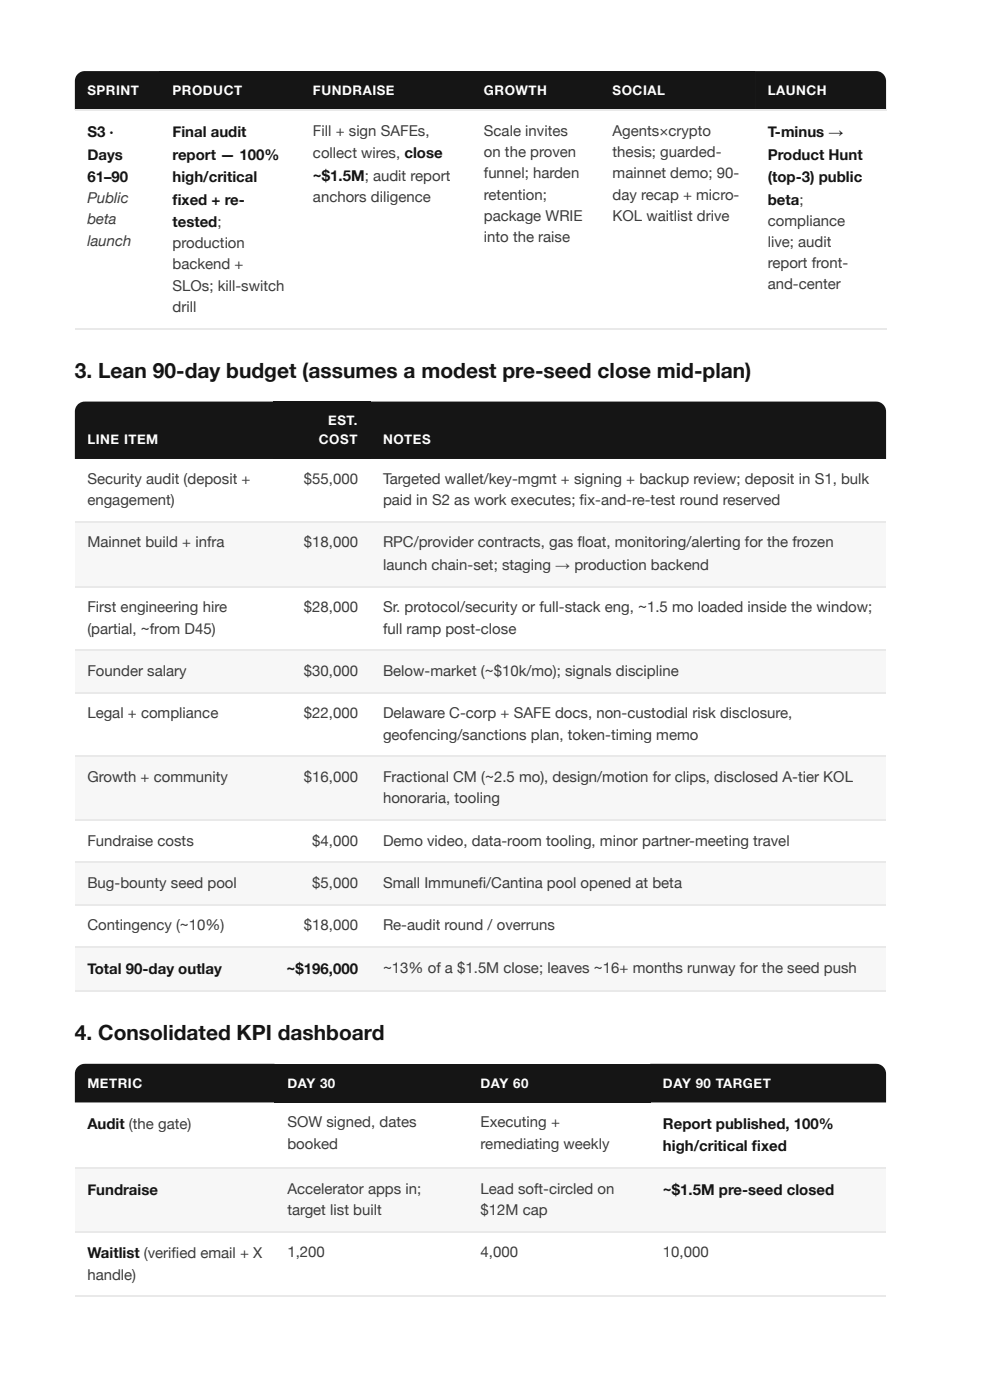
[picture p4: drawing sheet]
<svg xmlns="http://www.w3.org/2000/svg" width="210mm" height="297mm" viewBox="0 0 210 297" stroke-linecap="round" stroke-linejoin="round" font-family="sans-serif">
<defs><g id="words">
<g font-size="4.4" fill="#14141c">
<text x="15.9" y="80.2">3. Lean 90-day budget (assumes a modest pre-seed close mid-plan)</text>
<text x="15.9" y="220.7">4. Consolidated KPI dashboard</text>
</g>
<g font-size="3.2" fill="#14141c">
<text x="18.5" y="29.1">S3 ·</text>
<text x="36.6" y="29.1">Final audit</text>
<text x="162.8" y="29.1">T-minus →</text>
<text x="18.5" y="33.9">Days</text>
<text x="36.6" y="33.9">report — 100%</text>
<text x="162.8" y="33.9">Product Hunt</text>
<text x="18.5" y="38.6">61–90</text>
<text x="36.6" y="38.6">high/critical</text>
<text x="66.4" y="38.4">~$1.5M; audit report</text>
<text x="162.8" y="38.6">(top-3) public</text>
<text x="36.6" y="43.4">fi xed + re-</text>
<text x="162.8" y="43.4">beta;</text>
<text x="36.6" y="48.2">tested;</text>
<text x="18.5" y="206.6">Total 90-day outlay</text>
<text x="60.8" y="206.6">~$196,000</text>
<text x="18.5" y="239.4">Audit (the gate)</text>
<text x="140.6" y="239.4">Report published, 100%</text>
<text x="140.6" y="244.2">high/critical fi xed</text>
<text x="18.5" y="253.5">Fundraise</text>
<text x="140.6" y="253.5">~$1.5M pre-seed closed</text>
<text x="18.5" y="267">Waitlist (verifi ed email + X</text>
</g>
<g font-size="3.2" fill="#39394a">
<text x="66.4" y="28.8">Fill + sign SAFEs,</text>
<text x="102.6" y="28.8">Scale invites</text>
<text x="129.9" y="28.8">Agents×crypto</text>
<text x="66.4" y="33.6">collect wires, close</text>
<text x="102.6" y="33.3">on the proven</text>
<text x="129.9" y="33.3">thesis; guarded-</text>
<text x="102.6" y="37.8">funnel; harden</text>
<text x="129.9" y="37.8">mainnet demo; 90-</text>
<text x="18.5" y="43.1">Public</text>
<text x="18.5" y="47.6">beta</text>
<text x="66.4" y="42.9">anchors diligence</text>
<text x="102.6" y="42.3">retention;</text>
<text x="102.6" y="46.8">package WRIE</text>
<text x="129.9" y="42.3">day recap + micro-</text>
<text x="129.9" y="46.8">KOL waitlist drive</text>
<text x="162.8" y="47.9">compliance</text>
<text x="18.5" y="52.1">launch</text>
<text x="36.6" y="52.7">production</text>
<text x="102.6" y="51.3">into the raise</text>
<text x="162.8" y="52.4">live; audit</text>
<text x="36.6" y="57.2">backend +</text>
<text x="162.8" y="56.9">report front-</text>
<text x="36.6" y="61.6">SLOs; kill-switch</text>
<text x="162.8" y="61.4">and-center</text>
<text x="36.6" y="66.1">drill</text>
<text x="18.5" y="102.7">Security audit (deposit +</text>
<text x="18.5" y="107.2">engagement)</text>
<text x="64.4" y="102.7">$55,000</text>
<text x="81.2" y="102.7">Targeted wallet/key-mgmt + signing + backup review; deposit in S1, bulk</text>
<text x="81.2" y="107.2">paid in S2 as work executes; fi x-and-re-test round reserved</text>
<text x="18.5" y="116.2">Mainnet build + infra</text>
<text x="64.4" y="116.2">$18,000</text>
<text x="81.2" y="116.2">RPC/provider contracts, gas fl oat, monitoring/alerting for the frozen</text>
<text x="81.2" y="120.9">launch chain-set; staging → production backend</text>
<text x="18.5" y="129.9">First engineering hire</text>
<text x="64.4" y="129.9">$28,000</text>
<text x="81.2" y="129.9">Sr. protocol/security or full-stack eng, ~1.5 mo loaded inside the window;</text>
<text x="18.5" y="134.4">(partial, ~from D45)</text>
<text x="81.2" y="134.4">full ramp post-close</text>
<text x="18.5" y="143.4">Founder salary</text>
<text x="64.4" y="143.4">$30,000</text>
<text x="81.2" y="143.4">Below-market (~$10k/mo); signals discipline</text>
<text x="18.5" y="152.4">Legal + compliance</text>
<text x="64.4" y="152.4">$22,000</text>
<text x="81.2" y="152.4">Delaware C-corp + SAFE docs, non-custodial risk disclosure,</text>
<text x="81.2" y="156.9">geofencing/sanctions plan, token-timing memo</text>
<text x="18.5" y="165.9">Growth + community</text>
<text x="64.4" y="165.9">$16,000</text>
<text x="81.2" y="165.9">Fractional CM (~2.5 mo), design/motion for clips, disclosed A-tier KOL</text>
<text x="81.2" y="170.4">honoraria, tooling</text>
<text x="18.5" y="179.4">Fundraise costs</text>
<text x="66.2" y="179.4">$4,000</text>
<text x="81.2" y="179.4">Demo video, data-room tooling, minor partner-meeting travel</text>
<text x="18.5" y="188.4">Bug-bounty seed pool</text>
<text x="66.2" y="188.4">$5,000</text>
<text x="81.2" y="188.4">Small Immunefi /Cantina pool opened at beta</text>
<text x="18.5" y="197.4">Contingency (~10%)</text>
<text x="64.4" y="197.4">$18,000</text>
<text x="81.2" y="197.4">Re-audit round / overruns</text>
<text x="81.2" y="206.4">~13% of a $1.5M close; leaves ~16+ months runway for the seed push</text>
<text x="60.9" y="239.2">SOW signed, dates</text>
<text x="101.9" y="239.2">Executing +</text>
<text x="60.9" y="243.7">booked</text>
<text x="101.9" y="243.7">remediating weekly</text>
<text x="60.9" y="253.2">Accelerator apps in;</text>
<text x="60.9" y="257.7">target list built</text>
<text x="101.9" y="253.2">Lead soft-circled on</text>
<text x="101.9" y="257.7">$12M cap</text>
<text x="60.9" y="266.7">1,200</text>
<text x="101.9" y="266.7">4,000</text>
<text x="140.6" y="266.7">10,000</text>
<text x="18.5" y="271.5">handle)</text>
</g>
<g font-size="2.8" fill="#fff">
<text x="18.5" y="20.1">SPRINT</text>
<text x="36.6" y="20.1">PRODUCT</text>
<text x="66.4" y="20.1">FUNDRAISE</text>
<text x="102.6" y="20.1">GROWTH</text>
<text x="129.9" y="20.1">SOCIAL</text>
<text x="162.8" y="20.1">LAUNCH</text>
<text x="18.5" y="94.2">LINE ITEM</text>
<text x="67.6" y="94.2">COST</text>
<text x="69.6" y="90.2">EST.</text>
<text x="81.2" y="94.2">NOTES</text>
<text x="18.5" y="230.7">METRIC</text>
<text x="60.9" y="230.7">DAY 30</text>
<text x="101.9" y="230.7">DAY 60</text>
<text x="140.6" y="230.7">DAY 90 TARGET</text>
</g>
</g></defs>
<g fill="#14141c">
<path d="M16.5 15.7a2.12 2.12 0 0 1 1.5-.6h15.9v8.2h-18v-6.1a2.12 2.12 0 0 1 .6-1.5z"/>
<path d="M33.9 15.1h29.9v8.2h-29.9z"/>
<path d="M63.8 15.1h36.2v8.2h-36.2z"/>
<path d="M100 15.1h27.3v8.2h-27.3z"/>
<path d="M127.3 15.1h32.8v8.2h-32.8z"/>
<path d="M160.1 15.1h25.6a2.12 2.12 0 0 1 2.2 2.1v6.1h-27.8z"/>
</g>
<path d="M15.9 23.4h172M15.9 69.7h172" fill="none" stroke="#e8e8f1" stroke-width=".26"/>
<g fill="#14141c">
<path d="M16.5 85.8a2.12 2.12 0 0 1 1.5-.6h39.9v12.2h-42v-10.1a2.12 2.12 0 0 1 .6-1.5z"/>
<path d="M57.9 85.2h20.7v12.2h-20.7z"/>
<path d="M78.6 85.2h107.1a2.12 2.12 0 0 1 2.2 2.1v10.1h-109.3z"/>
</g>
<g fill="#f6f6fb">
<path d="M15.9 110.9h42v13.5h-42z"/>
<path d="M57.9 110.9h20.7v13.5h-20.7z"/>
<path d="M78.6 110.9h109.3v13.5h-109.3z"/>
<path d="M15.9 137.8h42v9h-42z"/>
<path d="M57.9 137.8h20.7v9h-20.7z"/>
<path d="M78.6 137.8h109.3v9h-109.3z"/>
<path d="M15.9 160.3h42v13.5h-42z"/>
<path d="M57.9 160.3h20.7v13.5h-20.7z"/>
<path d="M78.6 160.3h109.3v13.5h-109.3z"/>
<path d="M15.9 182.8h42v9h-42z"/>
<path d="M57.9 182.8h20.7v9h-20.7z"/>
<path d="M78.6 182.8h109.3v9h-109.3z"/>
<path d="M15.9 200.8h42v9.3h-42z"/>
<path d="M57.9 200.8h20.7v9.3h-20.7z"/>
<path d="M78.6 200.8h109.3v9.3h-109.3z"/>
</g>
<path d="M15.9 110.7h172M15.9 124.5h172M15.9 138h172M15.9 147h172M15.9 160.5h172M15.9 174h172M15.9 183h172M15.9 192h172M15.9 201h172M15.9 210.2h172" fill="none" stroke="#e8e8f1" stroke-width=".26"/>
<g fill="#14141c">
<path d="M16.5 226.3a2.12 2.12 0 0 1 1.5-.6h40.2v8.2h-42.3v-6.1a2.12 2.12 0 0 1 .6-1.5z"/>
<path d="M58.2 225.7h41v8.2h-41z"/>
<path d="M99.2 225.7h38.6v8.2h-38.6z"/>
<path d="M137.8 225.7h47.9a2.12 2.12 0 0 1 2.2 2.1v6.1h-50.1z"/>
</g>
<g fill="#f6f6fb">
<path d="M15.9 247.9h42.3v13.5h-42.3z"/>
<path d="M58.2 247.9h41v13.5h-41z"/>
<path d="M99.2 247.9h38.6v13.5h-38.6z"/>
<path d="M137.8 247.9h50.1v13.5h-50.1z"/>
</g>
<path d="M15.9 247.8h172M15.9 261.3h172M15.9 275h172" fill="none" stroke="#e8e8f1" stroke-width=".26"/>
<use href="#words"/>
</svg>
